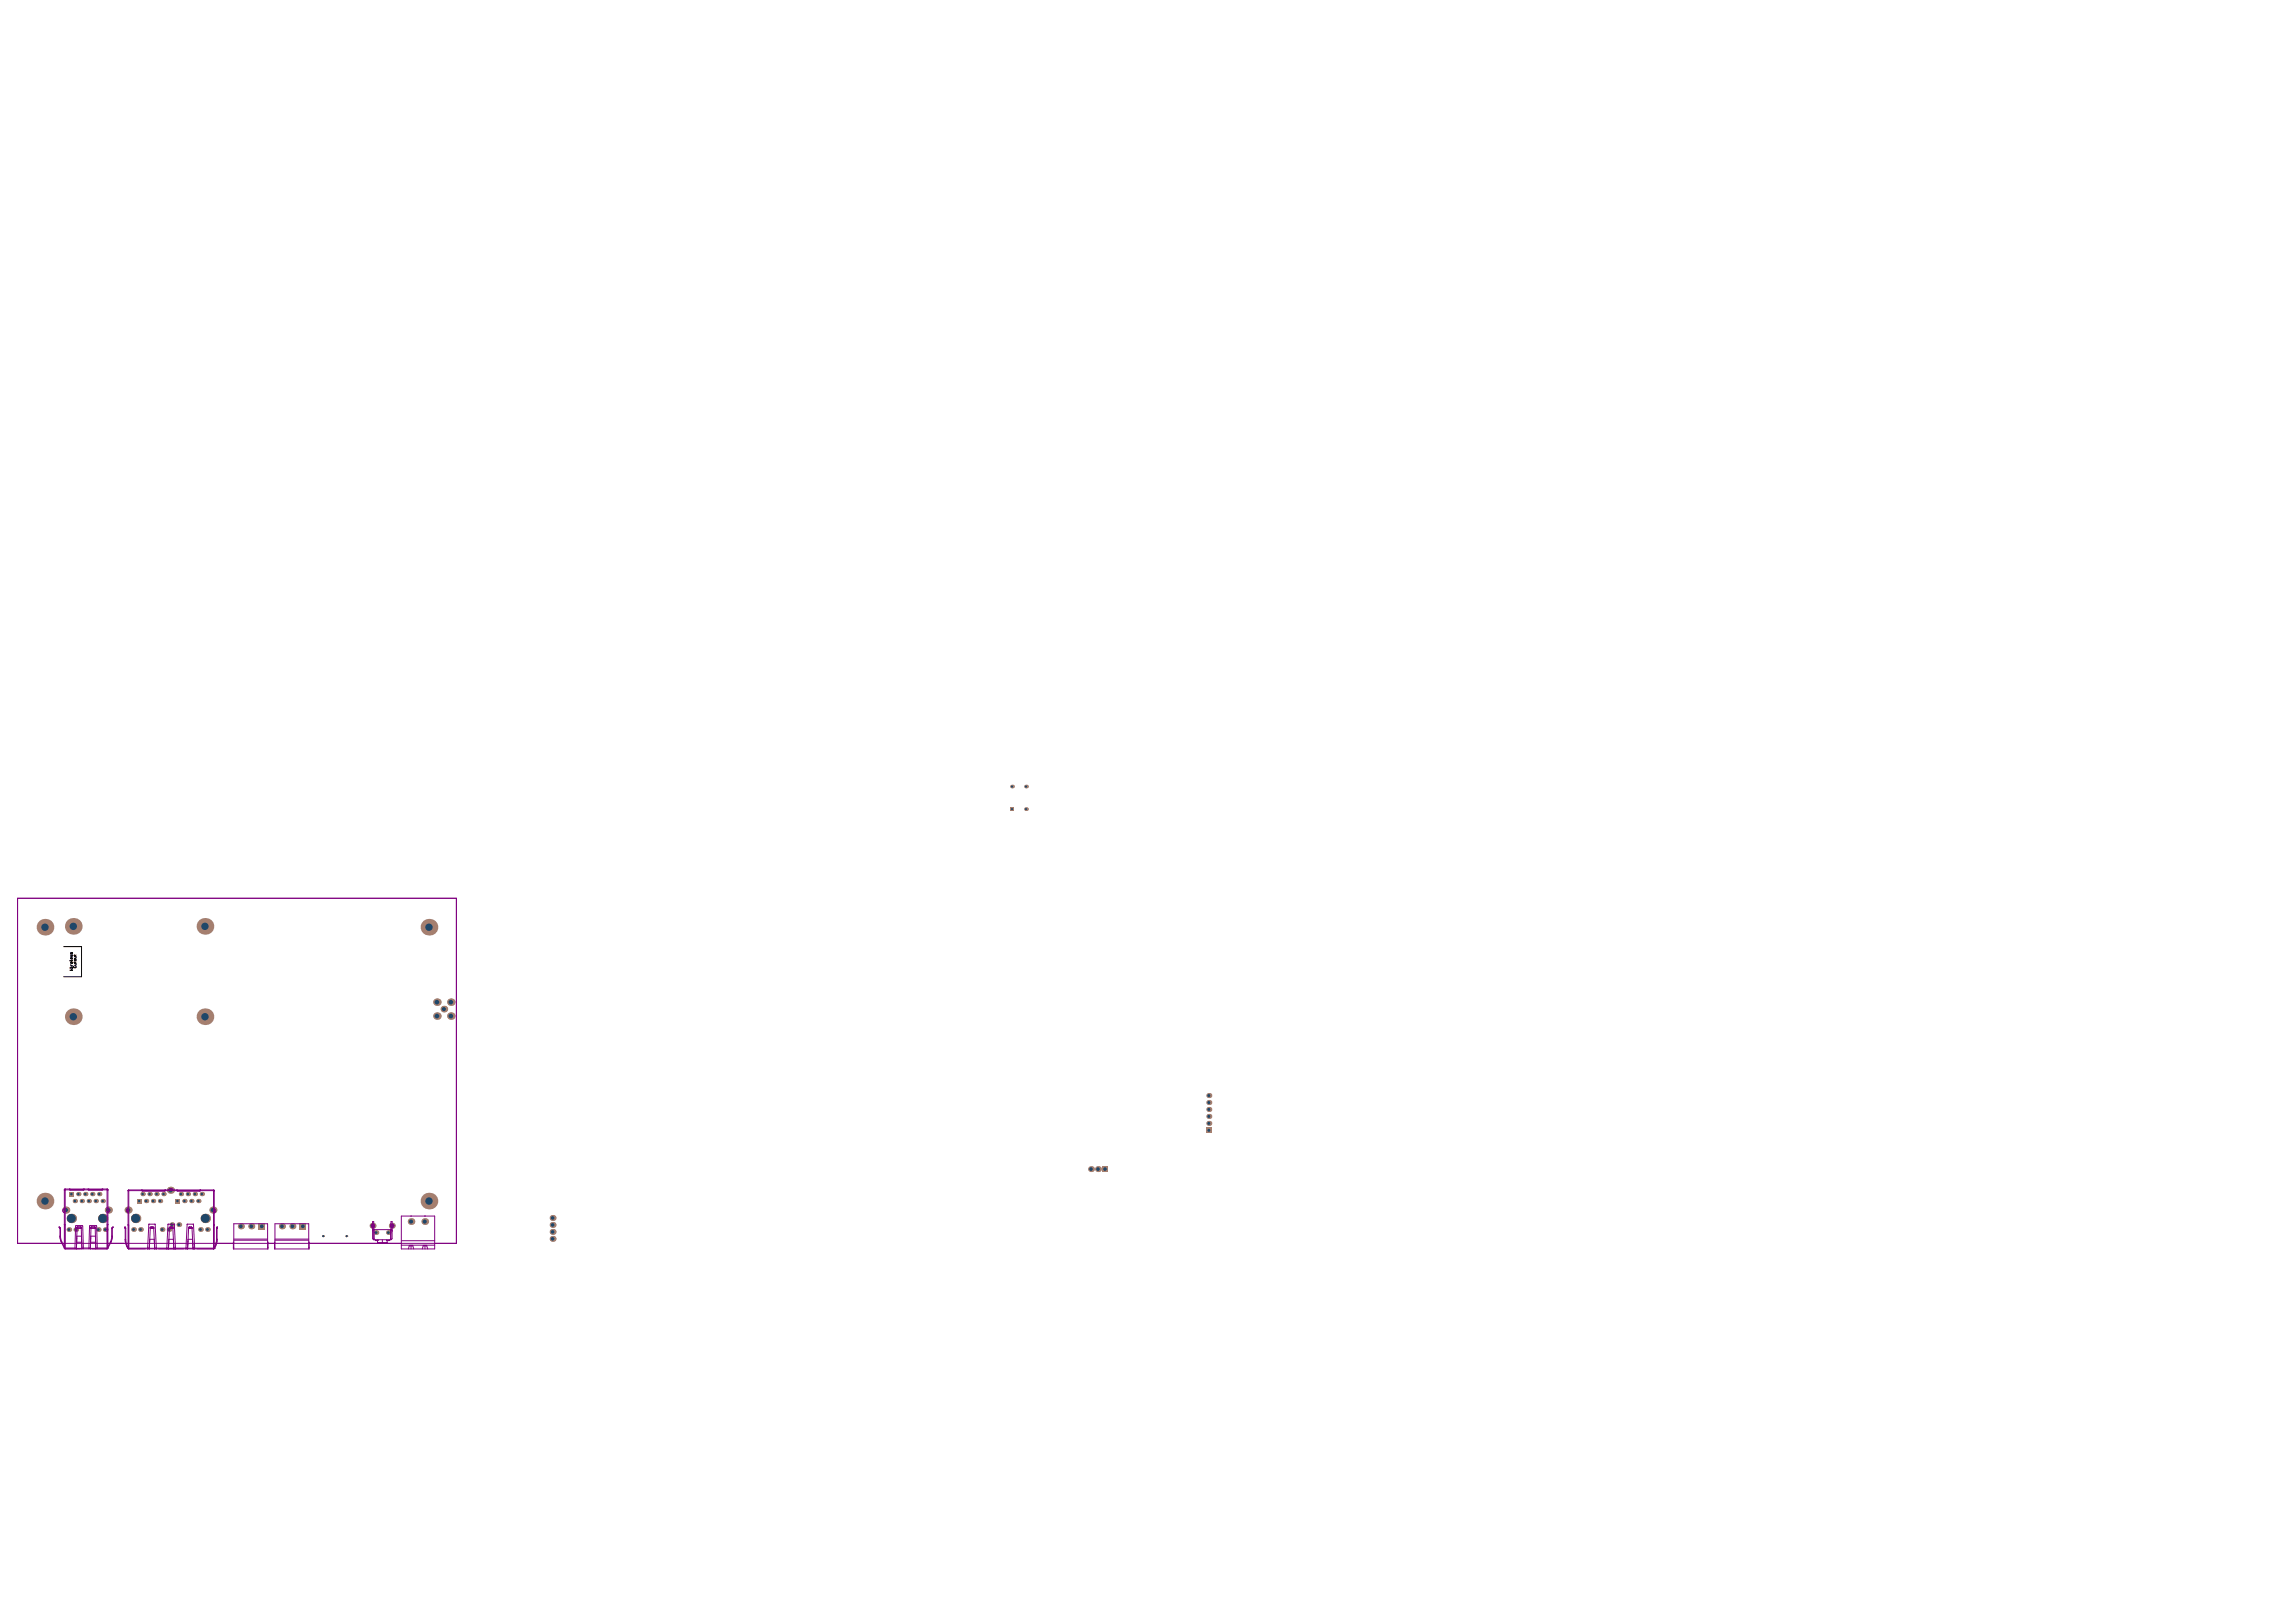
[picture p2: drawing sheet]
<svg xmlns="http://www.w3.org/2000/svg" width="297mm" height="210mm" viewBox="0 0 297 210" stroke-linecap="round" stroke-linejoin="round" font-family="sans-serif">
<circle cx="132.7" cy="101.8" r=".21" fill="#808080"/>
<circle cx="132.7" cy="101.8" r=".13" fill="#1f4769"/>
<circle cx="132.7" cy="104.7" r=".21" fill="#808080"/>
<circle cx="132.7" cy="104.7" r=".13" fill="#1f4769"/>
<circle cx="130.9" cy="101.8" r=".21" fill="#808080"/>
<circle cx="130.9" cy="101.8" r=".13" fill="#1f4769"/>
<path d="M130.7 104.5h.4v.4h-.4z" fill-rule="evenodd" fill="#808080"/>
<circle cx="130.9" cy="104.7" r=".13" fill="#1f4769"/>
<circle cx="71.5" cy="160.3" r=".35" fill="#808080"/>
<circle cx="71.5" cy="160.3" r=".23" fill="#1f4769"/>
<circle cx="71.5" cy="159.4" r=".35" fill="#808080"/>
<circle cx="71.5" cy="159.4" r=".23" fill="#1f4769"/>
<circle cx="71.5" cy="158.5" r=".35" fill="#808080"/>
<circle cx="71.5" cy="158.5" r=".23" fill="#1f4769"/>
<circle cx="71.5" cy="157.6" r=".35" fill="#808080"/>
<circle cx="71.5" cy="157.6" r=".23" fill="#1f4769"/>
<path d="M156.1 146h.6v.6h-.6z" fill-rule="evenodd" fill="#808080"/>
<circle cx="156.4" cy="146.3" r=".2" fill="#1f4769"/>
<circle cx="156.4" cy="142.7" r=".29" fill="#808080"/>
<circle cx="156.4" cy="142.7" r=".2" fill="#1f4769"/>
<circle cx="156.4" cy="143.6" r=".29" fill="#808080"/>
<circle cx="156.4" cy="143.6" r=".2" fill="#1f4769"/>
<circle cx="156.4" cy="145.4" r=".29" fill="#808080"/>
<circle cx="156.4" cy="145.4" r=".2" fill="#1f4769"/>
<circle cx="156.4" cy="141.8" r=".29" fill="#808080"/>
<circle cx="156.4" cy="141.8" r=".2" fill="#1f4769"/>
<circle cx="141.1" cy="151.3" r=".35" fill="#808080"/>
<circle cx="141.1" cy="151.3" r=".23" fill="#1f4769"/>
<path d="M142.6 151h.7v.6h-.7z" fill-rule="evenodd" fill="#808080"/>
<circle cx="143" cy="151.3" r=".23" fill="#1f4769"/>
<circle cx="156.4" cy="144.5" r=".29" fill="#808080"/>
<circle cx="156.4" cy="144.5" r=".2" fill="#1f4769"/>
<circle cx="142.1" cy="151.3" r=".35" fill="#808080"/>
<circle cx="142.1" cy="151.3" r=".23" fill="#1f4769"/>
<path d="M22.7 155.2h.5v.5h-.5z" fill-rule="evenodd" fill="#808080"/>
<circle cx="23" cy="155.4" r=".16" fill="#1f4769"/>
<circle cx="27.5" cy="156.6" r=".43" fill="#808080"/>
<circle cx="27.5" cy="156.6" r=".29" fill="#1f4769"/>
<circle cx="26.6" cy="157.7" r=".58" fill="#808080"/>
<circle cx="26.6" cy="157.7" r=".58" fill="#1f4769"/>
<circle cx="26.8" cy="159.1" r=".27" fill="#808080"/>
<circle cx="26.8" cy="159.1" r=".18" fill="#1f4769"/>
<circle cx="25.9" cy="159.1" r=".27" fill="#808080"/>
<circle cx="25.9" cy="159.1" r=".18" fill="#1f4769"/>
<circle cx="22.2" cy="158.5" r=".27" fill="#808080"/>
<circle cx="22.2" cy="158.5" r=".18" fill="#1f4769"/>
<circle cx="23.1" cy="158.5" r=".27" fill="#808080"/>
<circle cx="23.1" cy="158.5" r=".18" fill="#1f4769"/>
<circle cx="23.9" cy="155.4" r=".25" fill="#808080"/>
<circle cx="23.9" cy="155.4" r=".16" fill="#1f4769"/>
<circle cx="24.8" cy="155.4" r=".25" fill="#808080"/>
<circle cx="24.8" cy="155.4" r=".16" fill="#1f4769"/>
<circle cx="26.1" cy="154.5" r=".25" fill="#808080"/>
<circle cx="26.1" cy="154.5" r=".16" fill="#1f4769"/>
<circle cx="25.7" cy="155.4" r=".25" fill="#808080"/>
<circle cx="25.7" cy="155.4" r=".16" fill="#1f4769"/>
<circle cx="23.4" cy="154.5" r=".25" fill="#808080"/>
<circle cx="23.4" cy="154.5" r=".16" fill="#1f4769"/>
<circle cx="24.3" cy="154.5" r=".25" fill="#808080"/>
<circle cx="24.3" cy="154.5" r=".16" fill="#1f4769"/>
<circle cx="25.2" cy="154.5" r=".25" fill="#808080"/>
<circle cx="25.2" cy="154.5" r=".16" fill="#1f4769"/>
<circle cx="53.2" cy="158.1" r=".4" fill="#808080"/>
<circle cx="53.2" cy="158.1" r=".27" fill="#1f4769"/>
<circle cx="56.5" cy="131.5" r=".45" fill="#808080"/>
<circle cx="56.5" cy="131.5" r=".3" fill="#1f4769"/>
<circle cx="58.3" cy="131.5" r=".45" fill="#808080"/>
<circle cx="58.3" cy="131.5" r=".3" fill="#1f4769"/>
<circle cx="58.3" cy="129.7" r=".45" fill="#808080"/>
<circle cx="58.3" cy="129.7" r=".3" fill="#1f4769"/>
<circle cx="56.5" cy="129.7" r=".45" fill="#808080"/>
<circle cx="56.5" cy="129.7" r=".3" fill="#1f4769"/>
<circle cx="57.4" cy="130.6" r=".4" fill="#808080"/>
<circle cx="57.4" cy="130.6" r=".27" fill="#1f4769"/>
<circle cx="55" cy="158.1" r=".4" fill="#808080"/>
<circle cx="55" cy="158.1" r=".27" fill="#1f4769"/>
<circle cx="55.5" cy="155.4" r=".48" fill="#808080"/>
<circle cx="55.5" cy="155.4" r=".48" fill="#1f4769"/>
<circle cx="55.5" cy="120" r=".48" fill="#808080"/>
<circle cx="55.5" cy="120" r=".48" fill="#1f4769"/>
<path d="M44.8 160h.1" fill="none" stroke="#808080" stroke-width=".13"/>
<circle cx="44.8" cy="160" r=".13" fill="#1f4769"/>
<circle cx="50.2" cy="159.5" r=".27" fill="#808080"/>
<circle cx="50.2" cy="159.5" r=".18" fill="#1f4769"/>
<circle cx="48.2" cy="158.6" r=".35" fill="#808080"/>
<circle cx="48.2" cy="158.6" r=".23" fill="#1f4769"/>
<circle cx="48.6" cy="159.5" r=".27" fill="#808080"/>
<circle cx="48.6" cy="159.5" r=".18" fill="#1f4769"/>
<circle cx="22.1" cy="154" r=".43" fill="#808080"/>
<circle cx="22.1" cy="154" r=".29" fill="#1f4769"/>
<circle cx="5.8" cy="120" r=".48" fill="#808080"/>
<circle cx="5.8" cy="120" r=".48" fill="#1f4769"/>
<circle cx="26.5" cy="119.9" r=".48" fill="#808080"/>
<circle cx="26.5" cy="119.9" r=".48" fill="#1f4769"/>
<circle cx="9.5" cy="131.6" r=".48" fill="#808080"/>
<circle cx="9.5" cy="131.6" r=".48" fill="#1f4769"/>
<circle cx="26.5" cy="131.6" r=".48" fill="#808080"/>
<circle cx="26.5" cy="131.6" r=".48" fill="#1f4769"/>
<circle cx="9.5" cy="119.9" r=".48" fill="#808080"/>
<circle cx="9.5" cy="119.9" r=".48" fill="#1f4769"/>
<circle cx="21.9" cy="159.1" r=".27" fill="#808080"/>
<circle cx="21.9" cy="159.1" r=".18" fill="#1f4769"/>
<circle cx="18.2" cy="159.1" r=".27" fill="#808080"/>
<circle cx="18.2" cy="159.1" r=".18" fill="#1f4769"/>
<circle cx="50.7" cy="158.6" r=".35" fill="#808080"/>
<circle cx="50.7" cy="158.6" r=".23" fill="#1f4769"/>
<circle cx="17.3" cy="159.1" r=".27" fill="#808080"/>
<circle cx="17.3" cy="159.1" r=".18" fill="#1f4769"/>
<circle cx="21" cy="159.1" r=".27" fill="#808080"/>
<circle cx="21" cy="159.1" r=".18" fill="#1f4769"/>
<circle cx="19.8" cy="155.4" r=".25" fill="#808080"/>
<circle cx="19.8" cy="155.4" r=".16" fill="#1f4769"/>
<circle cx="21.2" cy="154.5" r=".25" fill="#808080"/>
<circle cx="21.2" cy="154.5" r=".16" fill="#1f4769"/>
<circle cx="20.7" cy="155.4" r=".25" fill="#808080"/>
<circle cx="20.7" cy="155.4" r=".16" fill="#1f4769"/>
<circle cx="19.4" cy="154.5" r=".25" fill="#808080"/>
<circle cx="19.4" cy="154.5" r=".16" fill="#1f4769"/>
<circle cx="20.3" cy="154.5" r=".25" fill="#808080"/>
<circle cx="20.3" cy="154.5" r=".16" fill="#1f4769"/>
<circle cx="13.3" cy="155.4" r=".25" fill="#808080"/>
<circle cx="13.3" cy="155.4" r=".16" fill="#1f4769"/>
<circle cx="10.6" cy="155.4" r=".25" fill="#808080"/>
<circle cx="10.6" cy="155.4" r=".16" fill="#1f4769"/>
<circle cx="11.5" cy="155.4" r=".25" fill="#808080"/>
<circle cx="11.5" cy="155.4" r=".16" fill="#1f4769"/>
<circle cx="12.4" cy="155.4" r=".25" fill="#808080"/>
<circle cx="12.4" cy="155.4" r=".16" fill="#1f4769"/>
<circle cx="13.3" cy="157.7" r=".58" fill="#808080"/>
<circle cx="13.3" cy="157.7" r=".58" fill="#1f4769"/>
<circle cx="14" cy="156.6" r=".43" fill="#808080"/>
<circle cx="14" cy="156.6" r=".28" fill="#1f4769"/>
<circle cx="17.6" cy="157.7" r=".58" fill="#808080"/>
<circle cx="17.6" cy="157.7" r=".58" fill="#1f4769"/>
<circle cx="16.6" cy="156.6" r=".43" fill="#808080"/>
<circle cx="16.6" cy="156.6" r=".29" fill="#1f4769"/>
<circle cx="11.9" cy="154.5" r=".25" fill="#808080"/>
<circle cx="11.9" cy="154.5" r=".16" fill="#1f4769"/>
<circle cx="11" cy="154.5" r=".25" fill="#808080"/>
<circle cx="11" cy="154.5" r=".16" fill="#1f4769"/>
<circle cx="12.8" cy="154.5" r=".25" fill="#808080"/>
<circle cx="12.8" cy="154.5" r=".16" fill="#1f4769"/>
<circle cx="18.5" cy="154.5" r=".25" fill="#808080"/>
<circle cx="18.5" cy="154.5" r=".16" fill="#1f4769"/>
<path d="M17.8 155.2h.4v.5h-.4z" fill-rule="evenodd" fill="#808080"/>
<circle cx="18" cy="155.4" r=".16" fill="#1f4769"/>
<circle cx="18.9" cy="155.4" r=".25" fill="#808080"/>
<circle cx="18.9" cy="155.4" r=".16" fill="#1f4769"/>
<circle cx="9.8" cy="159.1" r=".27" fill="#808080"/>
<circle cx="9.8" cy="159.1" r=".18" fill="#1f4769"/>
<circle cx="8.9" cy="159.1" r=".27" fill="#808080"/>
<circle cx="8.9" cy="159.1" r=".18" fill="#1f4769"/>
<circle cx="13.6" cy="159.1" r=".27" fill="#808080"/>
<circle cx="13.6" cy="159.1" r=".18" fill="#1f4769"/>
<circle cx="12.7" cy="159.1" r=".27" fill="#808080"/>
<circle cx="12.7" cy="159.1" r=".18" fill="#1f4769"/>
<circle cx="10.1" cy="154.5" r=".25" fill="#808080"/>
<circle cx="10.1" cy="154.5" r=".16" fill="#1f4769"/>
<path d="M9 154.3h.5v.5h-.5z" fill-rule="evenodd" fill="#808080"/>
<circle cx="9.2" cy="154.5" r=".16" fill="#1f4769"/>
<circle cx="8.5" cy="156.6" r=".43" fill="#808080"/>
<circle cx="8.5" cy="156.6" r=".28" fill="#1f4769"/>
<circle cx="9.7" cy="155.4" r=".25" fill="#808080"/>
<circle cx="9.7" cy="155.4" r=".16" fill="#1f4769"/>
<circle cx="5.8" cy="155.4" r=".48" fill="#808080"/>
<circle cx="5.8" cy="155.4" r=".48" fill="#1f4769"/>
<circle cx="9.2" cy="157.7" r=".58" fill="#808080"/>
<circle cx="9.2" cy="157.7" r=".58" fill="#1f4769"/>
<path d="M38.8 158.3h.7v.8h-.7z" fill-rule="evenodd" fill="#808080"/>
<circle cx="39.2" cy="158.7" r=".24" fill="#1f4769"/>
<circle cx="37.8" cy="158.7" r=".36" fill="#808080"/>
<circle cx="37.8" cy="158.7" r=".24" fill="#1f4769"/>
<circle cx="36.5" cy="158.7" r=".36" fill="#808080"/>
<circle cx="36.5" cy="158.7" r=".24" fill="#1f4769"/>
<path d="M33.5 158.3h.7v.8h-.7z" fill-rule="evenodd" fill="#808080"/>
<circle cx="33.9" cy="158.7" r=".24" fill="#1f4769"/>
<circle cx="32.5" cy="158.7" r=".36" fill="#808080"/>
<circle cx="32.5" cy="158.7" r=".24" fill="#1f4769"/>
<circle cx="31.2" cy="158.7" r=".36" fill="#808080"/>
<circle cx="31.2" cy="158.7" r=".24" fill="#1f4769"/>
<path d="M41.8 160h.1" fill="none" stroke="#808080" stroke-width=".13"/>
<circle cx="41.8" cy="160" r=".13" fill="#1f4769"/>
<circle cx="132.7" cy="101.8" r=".24" fill="#a57f6f"/>
<circle cx="132.7" cy="101.8" r=".13" fill="#1f4769"/>
<circle cx="132.7" cy="104.7" r=".24" fill="#a57f6f"/>
<circle cx="132.7" cy="104.7" r=".13" fill="#1f4769"/>
<circle cx="130.9" cy="101.8" r=".24" fill="#a57f6f"/>
<circle cx="130.9" cy="101.8" r=".13" fill="#1f4769"/>
<path d="M130.7 104.5h.5v.5h-.5z" fill-rule="evenodd" fill="#a57f6f"/>
<circle cx="130.9" cy="104.7" r=".13" fill="#1f4769"/>
<circle cx="71.5" cy="160.3" r=".39" fill="#a57f6f"/>
<circle cx="71.5" cy="160.3" r=".23" fill="#1f4769"/>
<circle cx="71.5" cy="159.4" r=".39" fill="#a57f6f"/>
<circle cx="71.5" cy="159.4" r=".23" fill="#1f4769"/>
<circle cx="71.5" cy="158.5" r=".39" fill="#a57f6f"/>
<circle cx="71.5" cy="158.5" r=".23" fill="#1f4769"/>
<circle cx="71.5" cy="157.6" r=".39" fill="#a57f6f"/>
<circle cx="71.5" cy="157.6" r=".23" fill="#1f4769"/>
<path d="M156.1 145.9h.6v.7h-.6z" fill-rule="evenodd" fill="#a57f6f"/>
<circle cx="156.4" cy="146.3" r=".2" fill="#1f4769"/>
<circle cx="156.4" cy="142.7" r=".33" fill="#a57f6f"/>
<circle cx="156.4" cy="142.7" r=".2" fill="#1f4769"/>
<circle cx="156.4" cy="143.6" r=".33" fill="#a57f6f"/>
<circle cx="156.4" cy="143.6" r=".2" fill="#1f4769"/>
<circle cx="156.4" cy="145.4" r=".33" fill="#a57f6f"/>
<circle cx="156.4" cy="145.4" r=".2" fill="#1f4769"/>
<circle cx="156.4" cy="141.8" r=".33" fill="#a57f6f"/>
<circle cx="156.4" cy="141.8" r=".2" fill="#1f4769"/>
<circle cx="141.1" cy="151.3" r=".38" fill="#a57f6f"/>
<circle cx="141.1" cy="151.3" r=".23" fill="#1f4769"/>
<path d="M142.6 150.9h.7v.8h-.7z" fill-rule="evenodd" fill="#a57f6f"/>
<circle cx="143" cy="151.3" r=".23" fill="#1f4769"/>
<circle cx="156.4" cy="144.5" r=".33" fill="#a57f6f"/>
<circle cx="156.4" cy="144.5" r=".2" fill="#1f4769"/>
<circle cx="142.1" cy="151.3" r=".38" fill="#a57f6f"/>
<circle cx="142.1" cy="151.3" r=".23" fill="#1f4769"/>
<path d="M22.7 155.1h.5v.6h-.5z" fill-rule="evenodd" fill="#a57f6f"/>
<circle cx="23" cy="155.4" r=".16" fill="#1f4769"/>
<circle cx="27.5" cy="156.6" r=".46" fill="#a57f6f"/>
<circle cx="27.5" cy="156.6" r=".29" fill="#1f4769"/>
<circle cx="26.6" cy="157.7" r=".61" fill="#a57f6f"/>
<circle cx="26.6" cy="157.7" r=".58" fill="#1f4769"/>
<circle cx="26.8" cy="159.1" r=".31" fill="#a57f6f"/>
<circle cx="26.8" cy="159.1" r=".18" fill="#1f4769"/>
<circle cx="25.9" cy="159.1" r=".31" fill="#a57f6f"/>
<circle cx="25.9" cy="159.1" r=".18" fill="#1f4769"/>
<circle cx="22.2" cy="158.5" r=".31" fill="#a57f6f"/>
<circle cx="22.2" cy="158.5" r=".18" fill="#1f4769"/>
<circle cx="23.1" cy="158.5" r=".31" fill="#a57f6f"/>
<circle cx="23.1" cy="158.5" r=".18" fill="#1f4769"/>
<circle cx="23.9" cy="155.4" r=".28" fill="#a57f6f"/>
<circle cx="23.9" cy="155.4" r=".16" fill="#1f4769"/>
<circle cx="24.8" cy="155.4" r=".28" fill="#a57f6f"/>
<circle cx="24.8" cy="155.4" r=".16" fill="#1f4769"/>
<circle cx="26.1" cy="154.5" r=".28" fill="#a57f6f"/>
<circle cx="26.1" cy="154.5" r=".16" fill="#1f4769"/>
<circle cx="25.7" cy="155.4" r=".28" fill="#a57f6f"/>
<circle cx="25.7" cy="155.4" r=".16" fill="#1f4769"/>
<circle cx="23.4" cy="154.5" r=".28" fill="#a57f6f"/>
<circle cx="23.4" cy="154.5" r=".16" fill="#1f4769"/>
<circle cx="24.3" cy="154.5" r=".28" fill="#a57f6f"/>
<circle cx="24.3" cy="154.5" r=".16" fill="#1f4769"/>
<circle cx="25.2" cy="154.5" r=".28" fill="#a57f6f"/>
<circle cx="25.2" cy="154.5" r=".16" fill="#1f4769"/>
<circle cx="53.2" cy="158.1" r=".43" fill="#a57f6f"/>
<circle cx="53.2" cy="158.1" r=".27" fill="#1f4769"/>
<circle cx="56.5" cy="131.5" r=".49" fill="#a57f6f"/>
<circle cx="56.5" cy="131.5" r=".3" fill="#1f4769"/>
<circle cx="58.3" cy="131.5" r=".49" fill="#a57f6f"/>
<circle cx="58.3" cy="131.5" r=".3" fill="#1f4769"/>
<circle cx="58.3" cy="129.7" r=".49" fill="#a57f6f"/>
<circle cx="58.3" cy="129.7" r=".3" fill="#1f4769"/>
<circle cx="56.5" cy="129.7" r=".49" fill="#a57f6f"/>
<circle cx="56.5" cy="129.7" r=".3" fill="#1f4769"/>
<circle cx="57.4" cy="130.6" r=".43" fill="#a57f6f"/>
<circle cx="57.4" cy="130.6" r=".27" fill="#1f4769"/>
<circle cx="55" cy="158.1" r=".43" fill="#a57f6f"/>
<circle cx="55" cy="158.1" r=".27" fill="#1f4769"/>
<circle cx="55.5" cy="155.4" r="1.08" fill="#a57f6f"/>
<circle cx="55.5" cy="155.4" r=".48" fill="#1f4769"/>
<circle cx="55.5" cy="120" r="1.08" fill="#a57f6f"/>
<circle cx="55.5" cy="120" r=".48" fill="#1f4769"/>
<path d="M44.8 160h.1" fill="none" stroke="#a57f6f" stroke-width=".2"/>
<circle cx="44.8" cy="160" r=".13" fill="#1f4769"/>
<circle cx="50.2" cy="159.5" r=".3" fill="#a57f6f"/>
<circle cx="50.2" cy="159.5" r=".18" fill="#1f4769"/>
<circle cx="48.2" cy="158.6" r=".39" fill="#a57f6f"/>
<circle cx="48.2" cy="158.6" r=".23" fill="#1f4769"/>
<circle cx="48.6" cy="159.5" r=".3" fill="#a57f6f"/>
<circle cx="48.6" cy="159.5" r=".18" fill="#1f4769"/>
<circle cx="22.1" cy="154" r=".46" fill="#a57f6f"/>
<circle cx="22.1" cy="154" r=".29" fill="#1f4769"/>
<circle cx="5.8" cy="120" r="1.08" fill="#a57f6f"/>
<circle cx="5.8" cy="120" r=".48" fill="#1f4769"/>
<circle cx="26.5" cy="119.9" r="1.08" fill="#a57f6f"/>
<circle cx="26.5" cy="119.9" r=".48" fill="#1f4769"/>
<circle cx="9.5" cy="131.6" r="1.08" fill="#a57f6f"/>
<circle cx="9.5" cy="131.6" r=".48" fill="#1f4769"/>
<circle cx="26.5" cy="131.6" r="1.08" fill="#a57f6f"/>
<circle cx="26.5" cy="131.6" r=".48" fill="#1f4769"/>
<circle cx="9.5" cy="119.9" r="1.08" fill="#a57f6f"/>
<circle cx="9.5" cy="119.9" r=".48" fill="#1f4769"/>
<circle cx="21.9" cy="159.1" r=".31" fill="#a57f6f"/>
<circle cx="21.9" cy="159.1" r=".18" fill="#1f4769"/>
<circle cx="18.2" cy="159.1" r=".31" fill="#a57f6f"/>
<circle cx="18.2" cy="159.1" r=".18" fill="#1f4769"/>
<circle cx="50.7" cy="158.6" r=".39" fill="#a57f6f"/>
<circle cx="50.7" cy="158.6" r=".23" fill="#1f4769"/>
<circle cx="17.3" cy="159.1" r=".31" fill="#a57f6f"/>
<circle cx="17.3" cy="159.1" r=".18" fill="#1f4769"/>
<circle cx="21" cy="159.1" r=".31" fill="#a57f6f"/>
<circle cx="21" cy="159.1" r=".18" fill="#1f4769"/>
<circle cx="19.8" cy="155.4" r=".28" fill="#a57f6f"/>
<circle cx="19.8" cy="155.4" r=".16" fill="#1f4769"/>
<circle cx="21.2" cy="154.5" r=".28" fill="#a57f6f"/>
<circle cx="21.2" cy="154.5" r=".16" fill="#1f4769"/>
<circle cx="20.7" cy="155.4" r=".28" fill="#a57f6f"/>
<circle cx="20.7" cy="155.4" r=".16" fill="#1f4769"/>
<circle cx="19.4" cy="154.5" r=".28" fill="#a57f6f"/>
<circle cx="19.4" cy="154.5" r=".16" fill="#1f4769"/>
<circle cx="20.3" cy="154.5" r=".28" fill="#a57f6f"/>
<circle cx="20.3" cy="154.5" r=".16" fill="#1f4769"/>
<circle cx="13.3" cy="155.4" r=".28" fill="#a57f6f"/>
<circle cx="13.3" cy="155.4" r=".16" fill="#1f4769"/>
<circle cx="10.6" cy="155.4" r=".28" fill="#a57f6f"/>
<circle cx="10.6" cy="155.4" r=".16" fill="#1f4769"/>
<circle cx="11.5" cy="155.4" r=".28" fill="#a57f6f"/>
<circle cx="11.5" cy="155.4" r=".16" fill="#1f4769"/>
<circle cx="12.4" cy="155.4" r=".28" fill="#a57f6f"/>
<circle cx="12.4" cy="155.4" r=".16" fill="#1f4769"/>
<circle cx="13.3" cy="157.7" r=".61" fill="#a57f6f"/>
<circle cx="13.3" cy="157.7" r=".58" fill="#1f4769"/>
<circle cx="14" cy="156.6" r=".46" fill="#a57f6f"/>
<circle cx="14" cy="156.6" r=".28" fill="#1f4769"/>
<circle cx="17.6" cy="157.7" r=".61" fill="#a57f6f"/>
<circle cx="17.6" cy="157.7" r=".58" fill="#1f4769"/>
<circle cx="16.6" cy="156.6" r=".46" fill="#a57f6f"/>
<circle cx="16.6" cy="156.6" r=".29" fill="#1f4769"/>
<circle cx="11.9" cy="154.5" r=".28" fill="#a57f6f"/>
<circle cx="11.9" cy="154.5" r=".16" fill="#1f4769"/>
<circle cx="11" cy="154.5" r=".28" fill="#a57f6f"/>
<circle cx="11" cy="154.5" r=".16" fill="#1f4769"/>
<circle cx="12.8" cy="154.5" r=".28" fill="#a57f6f"/>
<circle cx="12.8" cy="154.5" r=".16" fill="#1f4769"/>
<circle cx="18.5" cy="154.5" r=".28" fill="#a57f6f"/>
<circle cx="18.5" cy="154.5" r=".16" fill="#1f4769"/>
<path d="M17.7 155.1h.6v.6h-.6z" fill-rule="evenodd" fill="#a57f6f"/>
<circle cx="18" cy="155.4" r=".16" fill="#1f4769"/>
<circle cx="18.9" cy="155.4" r=".28" fill="#a57f6f"/>
<circle cx="18.9" cy="155.4" r=".16" fill="#1f4769"/>
<circle cx="9.8" cy="159.1" r=".31" fill="#a57f6f"/>
<circle cx="9.8" cy="159.1" r=".18" fill="#1f4769"/>
<circle cx="8.9" cy="159.1" r=".31" fill="#a57f6f"/>
<circle cx="8.9" cy="159.1" r=".18" fill="#1f4769"/>
<circle cx="13.6" cy="159.1" r=".31" fill="#a57f6f"/>
<circle cx="13.6" cy="159.1" r=".18" fill="#1f4769"/>
<circle cx="12.7" cy="159.1" r=".31" fill="#a57f6f"/>
<circle cx="12.7" cy="159.1" r=".18" fill="#1f4769"/>
<circle cx="10.1" cy="154.5" r=".28" fill="#a57f6f"/>
<circle cx="10.1" cy="154.5" r=".16" fill="#1f4769"/>
<path d="M8.9 154.2h.6v.6h-.6z" fill-rule="evenodd" fill="#a57f6f"/>
<circle cx="9.2" cy="154.5" r=".16" fill="#1f4769"/>
<circle cx="8.5" cy="156.6" r=".46" fill="#a57f6f"/>
<circle cx="8.5" cy="156.6" r=".28" fill="#1f4769"/>
<circle cx="9.7" cy="155.4" r=".28" fill="#a57f6f"/>
<circle cx="9.7" cy="155.4" r=".16" fill="#1f4769"/>
<circle cx="5.8" cy="155.4" r="1.08" fill="#a57f6f"/>
<circle cx="5.8" cy="155.4" r=".48" fill="#1f4769"/>
<circle cx="9.2" cy="157.7" r=".61" fill="#a57f6f"/>
<circle cx="9.2" cy="157.7" r=".58" fill="#1f4769"/>
<path d="M38.8 158.3h.8v.8h-.8z" fill-rule="evenodd" fill="#a57f6f"/>
<circle cx="39.2" cy="158.7" r=".24" fill="#1f4769"/>
<circle cx="37.8" cy="158.7" r=".39" fill="#a57f6f"/>
<circle cx="37.8" cy="158.7" r=".24" fill="#1f4769"/>
<circle cx="36.5" cy="158.7" r=".39" fill="#a57f6f"/>
<circle cx="36.5" cy="158.7" r=".24" fill="#1f4769"/>
<path d="M33.5 158.3h.8v.8h-.8z" fill-rule="evenodd" fill="#a57f6f"/>
<circle cx="33.9" cy="158.7" r=".24" fill="#1f4769"/>
<circle cx="32.5" cy="158.7" r=".39" fill="#a57f6f"/>
<circle cx="32.5" cy="158.7" r=".24" fill="#1f4769"/>
<circle cx="31.2" cy="158.7" r=".39" fill="#a57f6f"/>
<circle cx="31.2" cy="158.7" r=".24" fill="#1f4769"/>
<path d="M41.8 160h.1" fill="none" stroke="#a57f6f" stroke-width=".2"/>
<circle cx="41.8" cy="160" r=".13" fill="#1f4769"/>
<g fill="none" stroke="#000" stroke-width=".13">
<path d="M8.2 122.5h2.3v3.9h-2.3M9.1 125.2h.1M9.1 125.4h.3l-.1 .1 .1 .1h-.3M9.2 123.2v.3l.1-.3 .1 .3M9.2 123.6v.2l.1-.2 .1 .2M9.2 124.8l.1 .2M9.2 125h.2M9.4 123.9l-.1 .2-.1-.1v-.1h.1v.2M9.4 124.3v.1M9.4 124.5l-.1 .2-.1-.1v-.1h.1v.2M9.4 125.2v.1M9.4 125.2l-.2 .1"/>
<path d="M9.4 124.3l-.3 .1M9.6 125v.2h.2v-.2M9.6 124.7h.2v.2h-.2M9.6 123.8h.2v.2h-.2M9.6 124.2l.2-.1v.2h-.1zM9.6 123.6v.1M9.6 124.5v.1M9.8 124.5h-.2M9.8 123.6h-.2"/>
</g>
<g fill="none" stroke="#800080" stroke-width=".13">
<path d="M2.3 116.2h56.7v44.7h-56.7zM7.7 158.8v.1M7.7 158.9l.1 .1M7.8 159h.1M7.8 160h.1M7.8 159v1M7.8 160l.1 .8M7.8 158.9v.1M7.8 158.9l-.1-.1h-.1l.1 .1M7.8 158.9h-.1M7.8 160l.2 .7M8.3 156.4a.28 .28 0 0 0-.2 .3 .28 .28 0 0 0 .2 .2"/>
<path d="M8.3 158.4v.1M8.3 154v7.5l.1 .1M8.3 158.5h.1M8.3 154h5.7M8.3 154h.1M8.4 154h.1M8.4 158.5v3M8.4 154h-.1M8.4 153.9h.1M8.4 153.9l-.1 .1M8.4 153.9v.1M8.4 153.9v7.7"/>
<path d="M8.4 153.9h5.5M9 153.9h.1M9.1 153.9h.1M9.9 160h.6v.1M10 159h.5M10 159l-.1 1.6M10 159h.1M10 158.9v.1M10 158.9h.1M10 158.9h.5M10 158.8h.4M10 158.8h.1"/>
<path d="M10 158.8v.1M10.4 158.8h.1M10.4 158.8l.1 .1M10.5 158.9h.1M10.5 158.9v.1M10.5 159h.1M10.5 159l.1 2.6M10.8 153.9h.1M10.9 153.9h-1.9M10.9 153.9h.1M10.9 153.9l-.1 .1h-1.7l-.1-.1M11.4 153.9h.1"/>
<path d="M11.4 153.9h1.9M11.5 153.9h.1M11.7 160h.6l.1 .1M11.8 159h.5M11.8 159l-.1 1.6M11.8 159h.1M11.8 158.9v.1M11.8 158.9h.1M11.8 158.9h.5M11.8 158.8h.4M11.8 158.8h.1M11.8 158.8v.1"/>
<path d="M12.2 158.8h.1M12.2 158.8l.1 .1M12.3 158.9h.1M12.3 158.9l.1 2.5M12.3 158.9v.1M12.3 159h.1M13.2 153.9h.1M13.3 153.9h.1M13.3 153.9l-.1 .1h-1.7l-.1-.1M13.9 153.9h.1M13.9 158.5h.1M13.9 153.9v7.7"/>
<path d="M13.9 153.9v.1M13.9 153.9l.1 .1M13.9 154h.1M13.9 158.5v3M14 158.5h-.1M14 154h.1M14 154h-.1M14 156.4a.28 .28 0 0 1 .2 .3 .28 .28 0 0 1-.2 .2M14 154v7.5l-.1 .1M14 158.4v.1M14.5 160l-.2 .7M14.5 159h.1"/>
<path d="M14.5 160h.1M14.5 159v1M14.5 158.9l.1-.1h.1l-.2 .1M14.5 158.9h.1M14.5 158.9v.1M14.5 160l-.2 .8M14.6 158.8v.1M16.1 158.8l.1 .1M16.1 158.8h.1M16.2 158.9h.1M16.2 158.9v.1M16.2 159h.1"/>
<path d="M16.2 159v1.4M16.2 158.9l.1 .1M16.3 159v1.4M16.6 158.5h.1M16.6 156.4a.29 .29 0 0 0-.2 .3 .29 .29 0 0 0 .2 .2M16.6 156.6v.2M16.6 158.6h.1M16.6 154.1h11.1M16.6 154.1v7.4M16.6 154.1h.1M16.6 154v.1M16.7 154h-.1"/>
<path d="M16.7 154h10.9M16.7 154v7.6M18.3 154h.1M18.3 154v.1M18.3 154l.1 .1M18.5 154v.1M19.4 159h.5M19.4 159l-.1 2.1M19.4 158.9v.1M19.4 158.9h.1M19.4 158.9h.5M19.5 158.9h-.1"/>
<path d="M19.6 158.8l-.2 .1M19.6 158.8h.2M19.6 158.8h.1M19.6 158.8l-.1 .1M19.8 158.8l.1 .1M19.8 158.8h.1M19.9 158.9h.1M19.9 158.9v.1M19.9 159l.1 2.3M21.3 154v.1M21.4 154l-.1 .2h-2.8l-.2-.1M21.4 154l-3.1 .1"/>
<path d="M21.4 154h.1M21.9 154a.29 .29 0 0 1 .2-.2 .29 .29 0 0 1 .3 .2M21.9 159l-.1 2.1M21.9 158.9v.1M21.9 158.9h.1M21.9 158.9h.5M22 158.8l-.1 .1M22 158.8h.3M22 158.8h.1M22.3 158.8l.1 .1M22.3 158.8h.1M22.4 158.9h.1"/>
<path d="M22.4 158.9l-.5 .1M22.4 158.9l.1 2.2M22.9 154v.1M22.9 154h.1M23 154v.1M24.4 159h.4M24.4 159l-.1 2.1M24.4 158.9v.1M24.4 158.9h.1M24.4 158.9h.4M24.5 158.8l-.1 .1M24.5 158.8h.2"/>
<path d="M24.5 158.8h.1M24.7 158.8l.1 .1M24.7 158.8h.1M24.8 158.9h.1M24.8 158.9v.1M24.8 158.9l.1 1.5M24.8 159h.1M25.8 154v.1M25.9 154h.1M25.9 154v.1h-3M25.9 154l-.1 .2h-2.8l-.1-.1M27.6 154.1h.1"/>
<path d="M27.6 154h.1M27.6 158.5h.1M27.6 154v7.6M27.6 158.6h.1M27.6 158.5v3M27.7 154v.1M27.7 154l-.1 .1M27.7 154.1h.1M27.7 158.5h.1M27.7 156.6v.2M27.7 156.4a.29 .29 0 0 1 .2 .3 .29 .29 0 0 1-.2 .2M27.7 154.1v7.4"/>
<path d="M28 159h.1M28 159v1.4M28 158.9v.1M28 158.9h.1M28.1 158.8l-.1 .1M28.1 158.8h.1M28.1 159v1.4M28.1 158.9v.1M28.1 158.9h.1M28.1 158.8v.1M48.1 158.4h.1M48.1 158.8h.1"/>
<path d="M48.2 158.4l-.2 .2 .1 .2 .1 .1M48.2 159.1h.1M48.2 158.6h.1M48.3 159.1v-1h-.1v2.2l.1 .1M48.3 158.4l.2 .2-.2 .2M48.4 159.1h-.1M48.4 159.1l-.2 .2 .1-.2M48.4 159.1h2.1M48.4 159.3l-.1 1.1M48.4 159.1v1.3M50.5 159.3l.1 1.1M50.5 159.1v1.3"/>
<path d="M50.5 159.1h.1M50.5 159.1l.2 .2-.1-.2M50.6 158.4l-.1 .2 .1 .2M50.6 159.1v-1h.1v2.2l-.1 .1M50.6 159.1h.1M50.6 158.6h.1M50.7 158.4l.2 .1 .1 .1-.1 .2-.2 .1M50.7 158.8h.2M50.7 158.4h.2M51 158.6h.1M51.9 157.4h4.3v4.2h-4.3zM53.2 157.4h.1"/>
<path d="M55 157.4h.1M7.9 160.8l.4 .8M8 160.7l.3 .7M8 160.7l-.1 .1M8.4 161.5h.1M8.4 161.5h1.5v.1M8.4 161.6h5.5M9.7 161.6l.1-2.9 .1-.1 .8 .1 .1 2.9M9.7 161.5h1.1M9.9 161.6h.1M9.9 160.7h.7M9.9 160.6v1"/>
<path d="M10.6 161.6h.1M10.6 161.6v-.1h1.1v.1M11.5 161.6l.1-2.9 .1-.1 .8 .1 .1 2.9M11.5 161.5h1.1M11.7 161.6h.1M11.7 160.7l.7 .1M11.7 160.3v1.3M12.4 160.8v.8M12.4 160.7v.1M12.4 161.6h.1M13.9 161.5h-1.5v.1M13.9 161.5h.1"/>
<path d="M14.3 160.7v.1M14.3 160.7l-.3 .7M14.3 160.8l-.4 .8M16.2 160.4l.1 .6 .3 .5M16.2 160.4h.1M16.3 160.4l.1 .6 .2 .4M16.6 161.5l.1 .1M16.6 161.6h.1M16.7 161.6h.1M16.7 161.6h10.9M19.1 161.6l.2-3.1 .7-.1 .2 3.2M19.1 161.6h.1"/>
<path d="M19.1 161.5h.1M19.1 161.5h1.1M19.1 161.5v.1M19.3 161.5v.1M19.3 161.6h.1M19.3 161.5h-2.6M19.3 161.5h.1M19.3 161.3v.2M19.3 160.9v.7M19.4 160.4h.6v1.2M20 161.5v.1M20 161.5h.1"/>
<path d="M20 161.5h1.8M20 161.6h.1M20.1 161.5l-.1 .1M20.2 161.5v.1M20.2 161.5h.1M20.2 161.6h.1M21.6 161.6l.1-3.1 .8-.1 .2 3.2M21.6 161.6h.1M21.6 161.5h.1M21.6 161.5h1.1M21.6 161.5v.1M21.8 161.5v.1"/>
<path d="M21.8 161.6h.1M21.8 161.5h.1M21.8 161.3v.2M21.8 160.9v.7M21.9 160.4h.5l.1 .5M22.5 161.1v.4M22.5 161.5v.1M22.5 161.5h.1M22.5 161.6h.1M22.5 161.5h1.8M22.7 161.5v.1M22.7 161.5h.1"/>
<path d="M22.7 161.6h.1M24.1 161.6l.1-3.2 .8 .1 .2 3.1M24.1 161.6h.1M24.1 161.5h.1M24.1 161.5h1.1M24.1 161.5v.1M24.2 161.5l.1 .1M24.3 161.6h.1M24.3 161.5h.1M24.3 161.5v.1M24.3 160.6v1M24.3 160.4h.6"/>
<path d="M24.9 160.4v.5M24.9 160.4v.7M24.9 161.1l.1 .5M25 161.5v.1M25 161.5h2.6M25 161.5h.1M25 161.6h.1M25.1 161.5l.1 .1M25.2 161.5h.1M25.2 161.6h.1M27.6 161.6h.1M27.6 161.5h.1"/>
<path d="M27.7 161.5l-.1 .1M27.7 161.5h.1M27.7 161.5v.1M28 160.4l-.1 .6-.2 .4M28 160.4h.1M28.1 160.4l-.1 .6-.3 .5M30.2 160.8h.1M30.2 161.4h.1M30.2 160.7v.9h4.5l-.1-.9M30.2 160.5h4.4M30.2 161.6v-3.2h4.4v3.2M30.2 160.4h4.4"/>
<path d="M34.6 160.8h.1M34.6 161.4h.1M35.5 160.8h.1M35.5 161.4h.1M35.6 160.7l-.1 .9h4.5l-.1-.9M35.6 160.5h4.3M35.6 161.6v-3.2h4.3v3.2M35.6 160.4h4.3M39.9 160.8h.1M39.9 161.4h.1M48.3 160.4h2.3M48.3 160.3h.1"/>
<path d="M48.6 160.5h.3M48.6 160.4v.1M48.8 160.8h1.3M48.8 160.5v.3M48.9 160.4v.1M49.5 160.4v.5M50 160.5h.4M50 160.4v.1M50.1 160.5v.3M50.4 160.4v.1M50.5 160.3h.1M51.9 160.6h4.3"/>
<path d="M51.9 161.1h4.3M52.8 161.6l.2-.4h.4l.1 .4M52.9 161.2h.5M53.1 161.2h.1M53.2 161.2v.4M53.3 161.2h.1M54.6 161.6l.2-.4h.4l.1 .4M54.7 161.2h.5M54.9 161.2h.1M55 161.2v.4M55.1 161.2h.1"/>
</g>
</svg>
